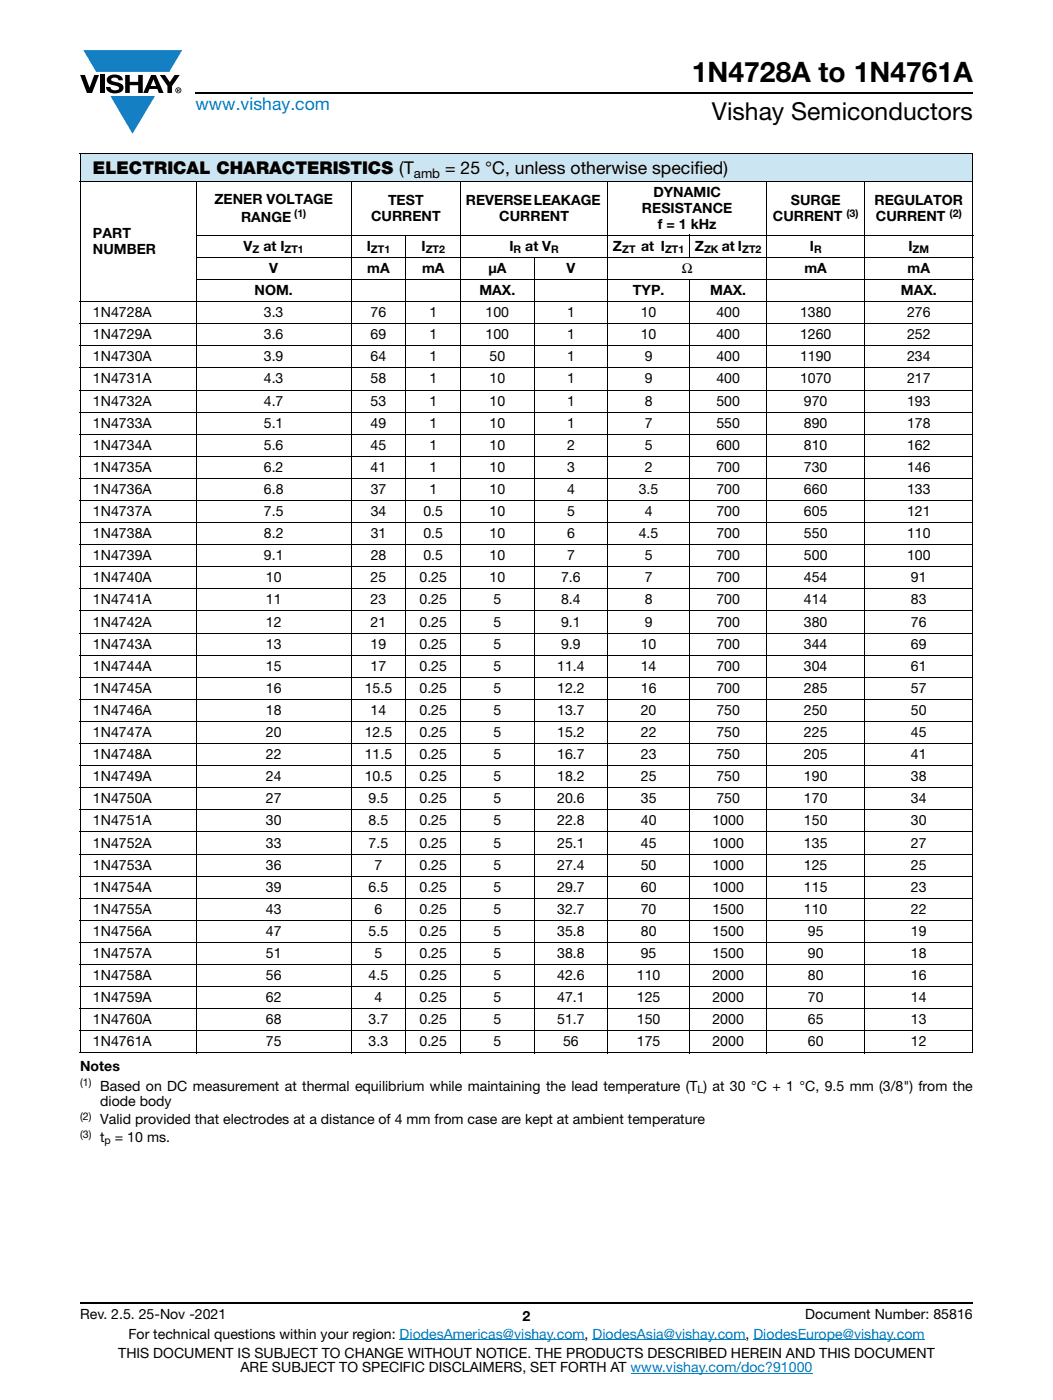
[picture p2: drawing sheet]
<svg xmlns="http://www.w3.org/2000/svg" width="210mm" height="279mm" viewBox="0 0 210 279" stroke-linecap="round" stroke-linejoin="round" font-family="sans-serif">
<defs><g id="words">
<text font-size="5.6" x="138" y="16.4">1N4728A to 1N4761A</text>
<text font-size="4.9" x="142" y="23.9">Vishay Semiconductors</text>
<text font-size="3.5" fill="#007ec4" x="39" y="22">www.vishay.com</text>
<g font-size="3.5">
<text x="18.5" y="34.8">ELECTRICAL CHARACTERISTICS (T</text>
<text x="88.8" y="34.8">= 25 °C, unless otherwise specified)</text>
</g>
<g font-size="2.8">
<text x="42.8" y="40.7">ZENER VOLTAGE</text>
<text x="77.4" y="40.9">TEST</text>
<text x="92.9" y="40.9">REVERSE LEAKAGE</text>
<text x="130.3" y="39.3">DYNAMIC</text>
<text x="157.7" y="40.9">SURGE</text>
<text x="174.4" y="40.9">REGULATOR</text>
<text x="18.5" y="47.5">PART</text>
<text x="48.1" y="44.2">RANGE</text>
<text x="74" y="44.1">CURRENT</text>
<text x="99.6" y="44.1">CURRENT</text>
<text x="128" y="42.5">RESISTANCE</text>
<text x="131.2" y="45.7">f = 1 kHz</text>
<text x="154.1" y="44.1">CURRENT</text>
<text x="174.7" y="44.1">CURRENT</text>
<text x="18.5" y="50.7">NUMBER</text>
<text x="48.6" y="50.1">V</text>
<text x="52.5" y="50.1">at I</text>
<text x="73.2" y="50.1">I</text>
<text x="84.1" y="50.1">I</text>
<text x="101.6" y="50.1">I</text>
<text x="104.7" y="50.1">at V</text>
<text x="122.2" y="50.1">Z</text>
<text x="127.9" y="50.1">at I</text>
<text x="138.6" y="50.1">Z</text>
<text x="143.9" y="50.1">at I</text>
<text x="161.5" y="50.1">I</text>
<text x="181.2" y="50.1">I</text>
<text x="50.8" y="58.9">NOM.</text>
<text x="53.7" y="54.5">V</text>
<text x="73.2" y="54.5">mA</text>
<text x="84.2" y="54.5">mA</text>
<text x="95.6" y="58.9">MAX.</text>
<text x="97.4" y="54.5">μA</text>
<text x="113" y="54.5">V</text>
<text x="126.2" y="58.9">TYP.</text>
<text x="136" y="54.5">Ω</text>
<text x="141.6" y="58.9">MAX.</text>
<text x="160.4" y="54.5">mA</text>
<text x="179.6" y="58.9">MAX.</text>
<text x="181" y="54.5">mA</text>
<text x="18.5" y="63.3">1N4728A</text>
<text x="52.6" y="63.3">3.3</text>
<text x="73.9" y="63.3">76</text>
<text x="85.6" y="63.3">1</text>
<text x="96.8" y="63.3">100</text>
<text x="113.1" y="63.3">1</text>
<text x="127.8" y="63.3">10</text>
<text x="142.9" y="63.3">400</text>
<text x="159.5" y="63.3">1380</text>
<text x="180.9" y="63.3">276</text>
<text x="18.5" y="67.7">1N4729A</text>
<text x="52.6" y="67.7">3.6</text>
<text x="73.9" y="67.7">69</text>
<text x="85.6" y="67.7">1</text>
<text x="96.8" y="67.7">100</text>
<text x="113.1" y="67.7">1</text>
<text x="127.8" y="67.7">10</text>
<text x="142.9" y="67.7">400</text>
<text x="159.5" y="67.7">1260</text>
<text x="180.9" y="67.7">252</text>
<text x="18.5" y="72.1">1N4730A</text>
<text x="18.5" y="76.5">1N4731A</text>
<text x="52.6" y="72.1">3.9</text>
<text x="52.6" y="76.5">4.3</text>
<text x="73.9" y="72.1">64</text>
<text x="73.9" y="76.5">58</text>
<text x="85.6" y="72.1">1</text>
<text x="85.6" y="76.5">1</text>
<text x="97.6" y="72.1">50</text>
<text x="97.6" y="76.5">10</text>
<text x="113.1" y="72.1">1</text>
<text x="113.1" y="76.5">1</text>
<text x="128.6" y="72.1">9</text>
<text x="128.6" y="76.5">9</text>
<text x="142.9" y="72.1">400</text>
<text x="142.9" y="76.5">400</text>
<text x="159.5" y="72.1">1190</text>
<text x="159.5" y="76.5">1070</text>
<text x="180.9" y="72.1">234</text>
<text x="180.9" y="76.5">217</text>
<text x="18.5" y="80.9">1N4732A</text>
<text x="52.6" y="80.9">4.7</text>
<text x="73.9" y="80.9">53</text>
<text x="85.6" y="80.9">1</text>
<text x="97.6" y="80.9">10</text>
<text x="113.1" y="80.9">1</text>
<text x="128.6" y="80.9">8</text>
<text x="142.9" y="80.9">500</text>
<text x="160.3" y="80.9">970</text>
<text x="180.9" y="80.9">193</text>
<text x="18.5" y="85.4">1N4733A</text>
<text x="18.5" y="89.8">1N4734A</text>
<text x="52.6" y="85.4">5.1</text>
<text x="52.6" y="89.8">5.6</text>
<text x="73.9" y="85.4">49</text>
<text x="73.9" y="89.8">45</text>
<text x="85.6" y="85.4">1</text>
<text x="85.6" y="89.8">1</text>
<text x="97.6" y="85.4">10</text>
<text x="97.6" y="89.8">10</text>
<text x="113.1" y="85.4">1</text>
<text x="113.1" y="89.8">2</text>
<text x="128.6" y="85.4">7</text>
<text x="128.6" y="89.8">5</text>
<text x="142.9" y="85.4">550</text>
<text x="142.9" y="89.8">600</text>
<text x="160.3" y="85.4">890</text>
<text x="160.3" y="89.8">810</text>
<text x="180.9" y="85.4">178</text>
<text x="180.9" y="89.8">162</text>
<text x="18.5" y="94.2">1N4735A</text>
<text x="52.6" y="94.2">6.2</text>
<text x="73.9" y="94.2">41</text>
<text x="85.6" y="94.2">1</text>
<text x="97.6" y="94.2">10</text>
<text x="113.1" y="94.2">3</text>
<text x="128.6" y="94.2">2</text>
<text x="142.9" y="94.2">700</text>
<text x="160.3" y="94.2">730</text>
<text x="180.9" y="94.2">146</text>
<text x="18.5" y="98.6">1N4736A</text>
<text x="52.6" y="98.6">6.8</text>
<text x="73.9" y="98.6">37</text>
<text x="85.6" y="98.6">1</text>
<text x="97.6" y="98.6">10</text>
<text x="113.1" y="98.6">4</text>
<text x="127.4" y="98.6">3.5</text>
<text x="142.9" y="98.6">700</text>
<text x="160.3" y="98.6">660</text>
<text x="180.9" y="98.6">133</text>
<text x="18.5" y="103">1N4737A</text>
<text x="18.5" y="107.4">1N4738A</text>
<text x="52.6" y="103">7.5</text>
<text x="52.6" y="107.4">8.2</text>
<text x="73.9" y="103">34</text>
<text x="73.9" y="107.4">31</text>
<text x="84.4" y="103">0.5</text>
<text x="84.4" y="107.4">0.5</text>
<text x="97.6" y="103">10</text>
<text x="97.6" y="107.4">10</text>
<text x="113.1" y="103">5</text>
<text x="113.1" y="107.4">6</text>
<text x="127.4" y="107.4">4.5</text>
<text x="128.6" y="103">4</text>
<text x="142.9" y="103">700</text>
<text x="142.9" y="107.4">700</text>
<text x="160.3" y="103">605</text>
<text x="160.3" y="107.4">550</text>
<text x="180.9" y="103">121</text>
<text x="180.9" y="107.4">110</text>
<text x="18.5" y="111.8">1N4739A</text>
<text x="52.6" y="111.8">9.1</text>
<text x="73.9" y="111.8">28</text>
<text x="84.4" y="111.8">0.5</text>
<text x="97.6" y="111.8">10</text>
<text x="113.1" y="111.8">7</text>
<text x="128.6" y="111.8">5</text>
<text x="142.9" y="111.8">700</text>
<text x="160.3" y="111.8">500</text>
<text x="180.9" y="111.8">100</text>
<text x="18.5" y="116.2">1N4740A</text>
<text x="53" y="116.2">10</text>
<text x="73.9" y="116.2">25</text>
<text x="83.7" y="116.2">0.25</text>
<text x="97.6" y="116.2">10</text>
<text x="111.9" y="116.2">7.6</text>
<text x="128.6" y="116.2">7</text>
<text x="142.9" y="116.2">700</text>
<text x="160.3" y="116.2">454</text>
<text x="181.7" y="116.2">91</text>
<text x="18.5" y="120.6">1N4741A</text>
<text x="18.5" y="125">1N4742A</text>
<text x="53" y="120.6">11</text>
<text x="53" y="125">12</text>
<text x="73.9" y="120.6">23</text>
<text x="73.9" y="125">21</text>
<text x="83.7" y="120.6">0.25</text>
<text x="83.7" y="125">0.25</text>
<text x="98.4" y="120.6">5</text>
<text x="98.4" y="125">5</text>
<text x="111.9" y="120.6">8.4</text>
<text x="111.9" y="125">9.1</text>
<text x="128.6" y="120.6">8</text>
<text x="128.6" y="125">9</text>
<text x="142.9" y="120.6">700</text>
<text x="142.9" y="125">700</text>
<text x="160.3" y="120.6">414</text>
<text x="160.3" y="125">380</text>
<text x="181.7" y="120.6">83</text>
<text x="181.7" y="125">76</text>
<text x="18.5" y="129.5">1N4743A</text>
<text x="53" y="129.5">13</text>
<text x="73.9" y="129.5">19</text>
<text x="83.7" y="129.5">0.25</text>
<text x="98.4" y="129.5">5</text>
<text x="111.9" y="129.5">9.9</text>
<text x="127.8" y="129.5">10</text>
<text x="142.9" y="129.5">700</text>
<text x="160.3" y="129.5">344</text>
<text x="181.7" y="129.5">69</text>
<text x="18.5" y="133.9">1N4744A</text>
<text x="53" y="133.9">15</text>
<text x="73.9" y="133.9">17</text>
<text x="83.7" y="133.9">0.25</text>
<text x="98.4" y="133.9">5</text>
<text x="111.1" y="133.9">11.4</text>
<text x="127.8" y="133.9">14</text>
<text x="142.9" y="133.9">700</text>
<text x="160.3" y="133.9">304</text>
<text x="181.7" y="133.9">61</text>
<text x="18.5" y="138.3">1N4745A</text>
<text x="18.5" y="142.7">1N4746A</text>
<text x="53" y="138.3">16</text>
<text x="53" y="142.7">18</text>
<text x="72.7" y="138.3">15.5</text>
<text x="73.9" y="142.7">14</text>
<text x="83.7" y="142.7">0.25</text>
<text x="83.7" y="138.3">0.25</text>
<text x="98.4" y="142.7">5</text>
<text x="98.4" y="138.3">5</text>
<text x="111.1" y="142.7">13.7</text>
<text x="111.1" y="138.3">12.2</text>
<text x="127.8" y="142.7">20</text>
<text x="127.8" y="138.3">16</text>
<text x="142.9" y="142.7">750</text>
<text x="142.9" y="138.3">700</text>
<text x="160.3" y="142.7">250</text>
<text x="160.3" y="138.3">285</text>
<text x="181.7" y="142.7">50</text>
<text x="181.7" y="138.3">57</text>
<text x="18.5" y="147.1">1N4747A</text>
<text x="53" y="147.1">20</text>
<text x="72.7" y="147.1">12.5</text>
<text x="83.7" y="147.1">0.25</text>
<text x="98.4" y="147.1">5</text>
<text x="111.1" y="147.1">15.2</text>
<text x="127.8" y="147.1">22</text>
<text x="142.9" y="147.1">750</text>
<text x="160.3" y="147.1">225</text>
<text x="181.7" y="147.1">45</text>
<text x="18.5" y="151.5">1N4748A</text>
<text x="18.5" y="155.9">1N4749A</text>
<text x="53" y="151.5">22</text>
<text x="53" y="155.9">24</text>
<text x="72.7" y="151.5">11.5</text>
<text x="72.7" y="155.9">10.5</text>
<text x="83.7" y="151.5">0.25</text>
<text x="83.7" y="155.9">0.25</text>
<text x="98.4" y="151.5">5</text>
<text x="98.4" y="155.9">5</text>
<text x="111.1" y="151.5">16.7</text>
<text x="111.1" y="155.9">18.2</text>
<text x="127.8" y="151.5">23</text>
<text x="127.8" y="155.9">25</text>
<text x="142.9" y="151.5">750</text>
<text x="142.9" y="155.9">750</text>
<text x="160.3" y="151.5">205</text>
<text x="160.3" y="155.9">190</text>
<text x="181.7" y="151.5">41</text>
<text x="181.7" y="155.9">38</text>
<text x="18.5" y="160.3">1N4750A</text>
<text x="53" y="160.3">27</text>
<text x="73.5" y="160.3">9.5</text>
<text x="83.7" y="160.3">0.25</text>
<text x="98.4" y="160.3">5</text>
<text x="111.1" y="160.3">20.6</text>
<text x="127.8" y="160.3">35</text>
<text x="142.9" y="160.3">750</text>
<text x="160.3" y="160.3">170</text>
<text x="181.7" y="160.3">34</text>
<text x="18.5" y="164.7">1N4751A</text>
<text x="53" y="164.7">30</text>
<text x="73.5" y="164.7">8.5</text>
<text x="83.7" y="164.7">0.25</text>
<text x="98.4" y="164.7">5</text>
<text x="111.1" y="164.7">22.8</text>
<text x="127.8" y="164.7">40</text>
<text x="142.1" y="164.7">1000</text>
<text x="160.3" y="164.7">150</text>
<text x="181.7" y="164.7">30</text>
<text x="18.5" y="169.1">1N4752A</text>
<text x="18.5" y="173.6">1N4753A</text>
<text x="53" y="169.1">33</text>
<text x="53" y="173.6">36</text>
<text x="73.5" y="169.1">7.5</text>
<text x="74.7" y="173.6">7</text>
<text x="83.7" y="173.6">0.25</text>
<text x="83.7" y="169.1">0.25</text>
<text x="98.4" y="173.6">5</text>
<text x="98.4" y="169.1">5</text>
<text x="111.1" y="173.6">27.4</text>
<text x="111.1" y="169.1">25.1</text>
<text x="127.8" y="173.6">50</text>
<text x="127.8" y="169.1">45</text>
<text x="142.1" y="173.6">1000</text>
<text x="142.1" y="169.1">1000</text>
<text x="160.3" y="173.6">125</text>
<text x="160.3" y="169.1">135</text>
<text x="181.7" y="173.6">25</text>
<text x="181.7" y="169.1">27</text>
<text x="18.5" y="178">1N4754A</text>
<text x="53" y="178">39</text>
<text x="73.5" y="178">6.5</text>
<text x="83.7" y="178">0.25</text>
<text x="98.4" y="178">5</text>
<text x="111.1" y="178">29.7</text>
<text x="127.8" y="178">60</text>
<text x="142.1" y="178">1000</text>
<text x="160.3" y="178">115</text>
<text x="181.7" y="178">23</text>
<text x="18.5" y="182.4">1N4755A</text>
<text x="53" y="182.4">43</text>
<text x="74.7" y="182.4">6</text>
<text x="83.7" y="182.4">0.25</text>
<text x="98.4" y="182.4">5</text>
<text x="111.1" y="182.4">32.7</text>
<text x="127.8" y="182.4">70</text>
<text x="142.1" y="182.4">1500</text>
<text x="160.3" y="182.4">110</text>
<text x="181.7" y="182.4">22</text>
<text x="18.5" y="186.8">1N4756A</text>
<text x="18.5" y="191.2">1N4757A</text>
<text x="53" y="186.8">47</text>
<text x="53" y="191.2">51</text>
<text x="73.5" y="186.8">5.5</text>
<text x="74.7" y="191.2">5</text>
<text x="83.7" y="191.2">0.25</text>
<text x="83.7" y="186.8">0.25</text>
<text x="98.4" y="191.2">5</text>
<text x="98.4" y="186.8">5</text>
<text x="111.1" y="191.2">38.8</text>
<text x="111.1" y="186.8">35.8</text>
<text x="127.8" y="191.2">95</text>
<text x="127.8" y="186.8">80</text>
<text x="142.1" y="191.2">1500</text>
<text x="142.1" y="186.8">1500</text>
<text x="161.1" y="191.2">90</text>
<text x="161.1" y="186.8">95</text>
<text x="181.7" y="191.2">18</text>
<text x="181.7" y="186.8">19</text>
<text x="18.5" y="195.6">1N4758A</text>
<text x="53" y="195.6">56</text>
<text x="73.5" y="195.6">4.5</text>
<text x="83.7" y="195.6">0.25</text>
<text x="98.4" y="195.6">5</text>
<text x="111.1" y="195.6">42.6</text>
<text x="127" y="195.6">110</text>
<text x="142.1" y="195.6">2000</text>
<text x="161.1" y="195.6">80</text>
<text x="181.7" y="195.6">16</text>
<text x="18.5" y="200">1N4759A</text>
<text x="53" y="200">62</text>
<text x="74.7" y="200">4</text>
<text x="83.7" y="200">0.25</text>
<text x="98.4" y="200">5</text>
<text x="111.1" y="200">47.1</text>
<text x="127" y="200">125</text>
<text x="142.1" y="200">2000</text>
<text x="161.1" y="200">70</text>
<text x="181.7" y="200">14</text>
<text x="18.5" y="204.4">1N4760A</text>
<text x="18.5" y="208.8">1N4761A</text>
<text x="53" y="204.4">68</text>
<text x="53" y="208.8">75</text>
<text x="73.5" y="204.4">3.7</text>
<text x="73.5" y="208.8">3.3</text>
<text x="83.7" y="204.4">0.25</text>
<text x="83.7" y="208.8">0.25</text>
<text x="98.4" y="204.4">5</text>
<text x="98.4" y="208.8">5</text>
<text x="111.1" y="204.4">51.7</text>
<text x="112.3" y="208.8">56</text>
<text x="127" y="208.8">175</text>
<text x="127" y="204.4">150</text>
<text x="142.1" y="208.8">2000</text>
<text x="142.1" y="204.4">2000</text>
<text x="161.1" y="208.8">60</text>
<text x="161.1" y="204.4">65</text>
<text x="181.7" y="208.8">12</text>
<text x="181.7" y="204.4">13</text>
<text x="16" y="213.8">Notes</text>
<text x="20" y="220.8">diode body</text>
<text x="20" y="217.6">Based on DC measurement at thermal equilibrium while maintaining the lead temperature (T ) at 30 °C + 1 °C, 9.5 mm (3/8&quot;) from the</text>
<text x="20" y="224.4">Valid provided that electrodes at a distance of 4 mm from case are kept at ambient temperature</text>
<text x="20" y="227.9">t</text>
<text x="22.9" y="227.9">= 10 ms.</text>
<text x="16" y="263.3">Rev. 2.5. 25-Nov -2021</text>
<text x="104.2" y="263.6">2</text>
<text x="160.6" y="263.3">Document Number: 85816</text>
<text x="25.6" y="267.1">For technical questions within your region: DiodesAmericas@vishay.com, DiodesAsia@vishay.com, DiodesEurope@vishay.com</text>
<text x="23.6" y="271">THIS DOCUMENT IS SUBJECT TO CHANGE WITHOUT NOTICE. THE PRODUCTS DESCRIBED HEREIN AND THIS DOCUMENT</text>
<text x="48" y="273.8">ARE SUBJECT TO SPECIFIC DISCLAIMERS, SET FORTH AT www.vishay.com/doc?91000</text>
</g>
<text font-size="2.6" x="82.5" y="35.4">amb</text>
<g font-size="2.1">
<text x="58.7" y="43.4">(1)</text>
<text x="168.8" y="43.2">(3)</text>
<text x="189.4" y="43.2">(2)</text>
<text x="50.4" y="50.6">Z</text>
<text x="56.7" y="50.6">ZT1</text>
<text x="74" y="50.6">ZT1</text>
<text x="84.9" y="50.6">ZT2</text>
<text x="102.4" y="50.6">R</text>
<text x="109.9" y="50.6">R</text>
<text x="124.1" y="50.6">ZT</text>
<text x="132.6" y="50.6">ZT1</text>
<text x="140.4" y="50.6">ZK</text>
<text x="148" y="50.6">ZT2</text>
<text x="162.3" y="50.6">R</text>
<text x="182" y="50.6">ZM</text>
<text x="16" y="216.8">(1)</text>
<text x="139.1" y="218.2">L</text>
<text x="16" y="223.5">(2)</text>
<text x="16" y="227">(3)</text>
<text x="20.9" y="228.4">p</text>
</g>
</g></defs>
<g fill="#147fc3">
<path d="M16.6 10h19.7l-2.5 4.3h-1.2h-13.4z"/>
<path d="M22 19.2h8.9l-4.5 7.5z"/>
</g>
<g fill="#000">
<path d="M16 15h.9l1 2.5 .9-2.5h.9l-1.3 3.6h-1.1zM19.9 15h.9v3.6h-.9zM21.6 15.3a2.1 2.1 0 0 1 2.8 .3l.1 .4h-.9a.79 .79 0 0 0-.7-.5 .79 .79 0 0 0-.7 .4l.2 .3 1 .2a1.08 1.08 0 0 1 1.2 1 1.08 1.08 0 0 1-1.1 1.2 1.73 1.73 0 0 1-2.4-1.2h.9a.96 .96 0 0 0 .8 .6 .96 .96 0 0 0 1-.4 1.31 1.31 0 0 0-1.3-.6 1.03 1.03 0 0 1-1-.6 1.03 1.03 0 0 1 .1-1.1zM25 15h.9v1.3h1.7v-1.3h.9v3.6h-.9v-1.6h-1.7v1.6h-.9zM31.9 15h1l1 1.4 .9-1.4h1l-1.5 2.2v1.4h-.9v-1.4z"/>
<path d="M30.6 15.8l.5 1.4h-1zM30.1 15l-1.5 3.6h.9l.3-.8h1.6l.3 .8h.9l-1.5-3.6z"/>
<path d="M35.5 17.8h.2v.2h-.2zM35.3 17.7v.7h.2v-.3l.3 .3-.1-.3 .1-.2v-.2z"/>
<path d="M35.1 18a.46 .46 0 0 1 .9 0 .46 .46 0 0 1-.9 0zM35 18a.6 .6 0 0 0 1.2 0 .6 .6 0 0 0-1.2 0z"/>
</g>
<path d="M39 18.6h155M16 260h178" fill="none" stroke="#000" stroke-width=".36"/>
<path d="M79.7 267.4h36.9M118.2 267.4h30.5M125.8 274h36.2M150.2 267.4h34.2" fill="none" stroke="#007ec4" stroke-width=".2"/>
<path d="M16 30.7h178v5.5h-178z" fill="#cce5f3"/>
<g fill="#fff">
<path d="M16 36.2h23.2v24h-23.2z"/>
<path d="M39.2 36.2h30.8v10.8h-30.8z"/>
<path d="M70 36.2h21.9v10.8h-21.9z"/>
<path d="M91.9 36.2h29.3v10.8h-29.3z"/>
<path d="M121.2 36.2h31.7v10.8h-31.7z"/>
<path d="M152.9 36.2h19.5v10.8h-19.5z"/>
<path d="M172.4 36.2h21.6v10.8h-21.6z"/>
<path d="M39.2 47h30.8v4.4h-30.8z"/>
<path d="M70 47h10.9v4.4h-10.9z"/>
<path d="M80.9 47h11v4.4h-11z"/>
<path d="M91.9 47h29.3v4.4h-29.3z"/>
<path d="M121.2 47h16.3v4.4h-16.3z"/>
<path d="M137.5 47h15.4v4.4h-15.4z"/>
<path d="M152.9 47h19.5v4.4h-19.5z"/>
<path d="M172.4 47h21.6v4.4h-21.6z"/>
<path d="M39.2 51.4h30.8v4.4h-30.8z"/>
<path d="M70 51.4h10.9v4.4h-10.9z"/>
<path d="M80.9 51.4h11v4.4h-11z"/>
<path d="M91.9 51.4h14.6v4.4h-14.6z"/>
<path d="M106.5 51.4h14.7v4.4h-14.7z"/>
<path d="M121.2 51.4h31.7v4.4h-31.7z"/>
<path d="M152.9 51.4h19.5v4.4h-19.5z"/>
<path d="M172.4 51.4h21.6v4.4h-21.6z"/>
<path d="M39.2 55.8h30.8v4.4h-30.8z"/>
<path d="M70 55.8h36.5v4.4h-36.5z"/>
<path d="M106.5 55.8h31v4.4h-31z"/>
<path d="M137.5 55.8h15.4v4.4h-15.4z"/>
<path d="M152.9 55.8h41.1v4.4h-41.1z"/>
</g>
<g fill="none" stroke="#000" stroke-width=".2">
<path d="M15.9 30.7h178.2M15.9 36.2h178.2M16 30.8v179.2M39.2 36.1v174.1M70 36.1v174.1M91.9 36.1v174.1M121.2 36.1v174.1M152.9 36.1v174.1M172.4 36.1v174.1M194 30.8v179.2M39.1 47h155M39.1 51.4h155"/>
<path d="M39.1 55.8h155M80.9 46.9v163.3M106.5 51.3v158.9M137.5 46.9v4.6M137.5 55.7v154.5M15.9 60.2h178.2M15.9 64.6h178.2M15.9 69h178.2M15.9 73.4h178.2M15.9 77.8h178.2M15.9 82.2h178.2M15.9 86.6h178.2"/>
<path d="M15.9 91.1h178.2M15.9 95.5h178.2M15.9 99.9h178.2M15.9 104.3h178.2M15.9 108.7h178.2M15.9 113.1h178.2M15.9 117.5h178.2M15.9 121.9h178.2M15.9 126.3h178.2M15.9 130.8h178.2M15.9 135.2h178.2M15.9 139.6h178.2"/>
<path d="M15.9 144h178.2M15.9 148.4h178.2M15.9 152.8h178.2M15.9 157.2h178.2M15.9 161.6h178.2M15.9 166h178.2M15.9 170.4h178.2M15.9 174.8h178.2M15.9 179.2h178.2M15.9 183.7h178.2M15.9 188.1h178.2M15.9 192.5h178.2"/>
<path d="M15.9 196.9h178.2M15.9 201.3h178.2M15.9 205.7h178.2M15.9 210.1h178.2"/>
</g>
<use href="#words"/>
</svg>
